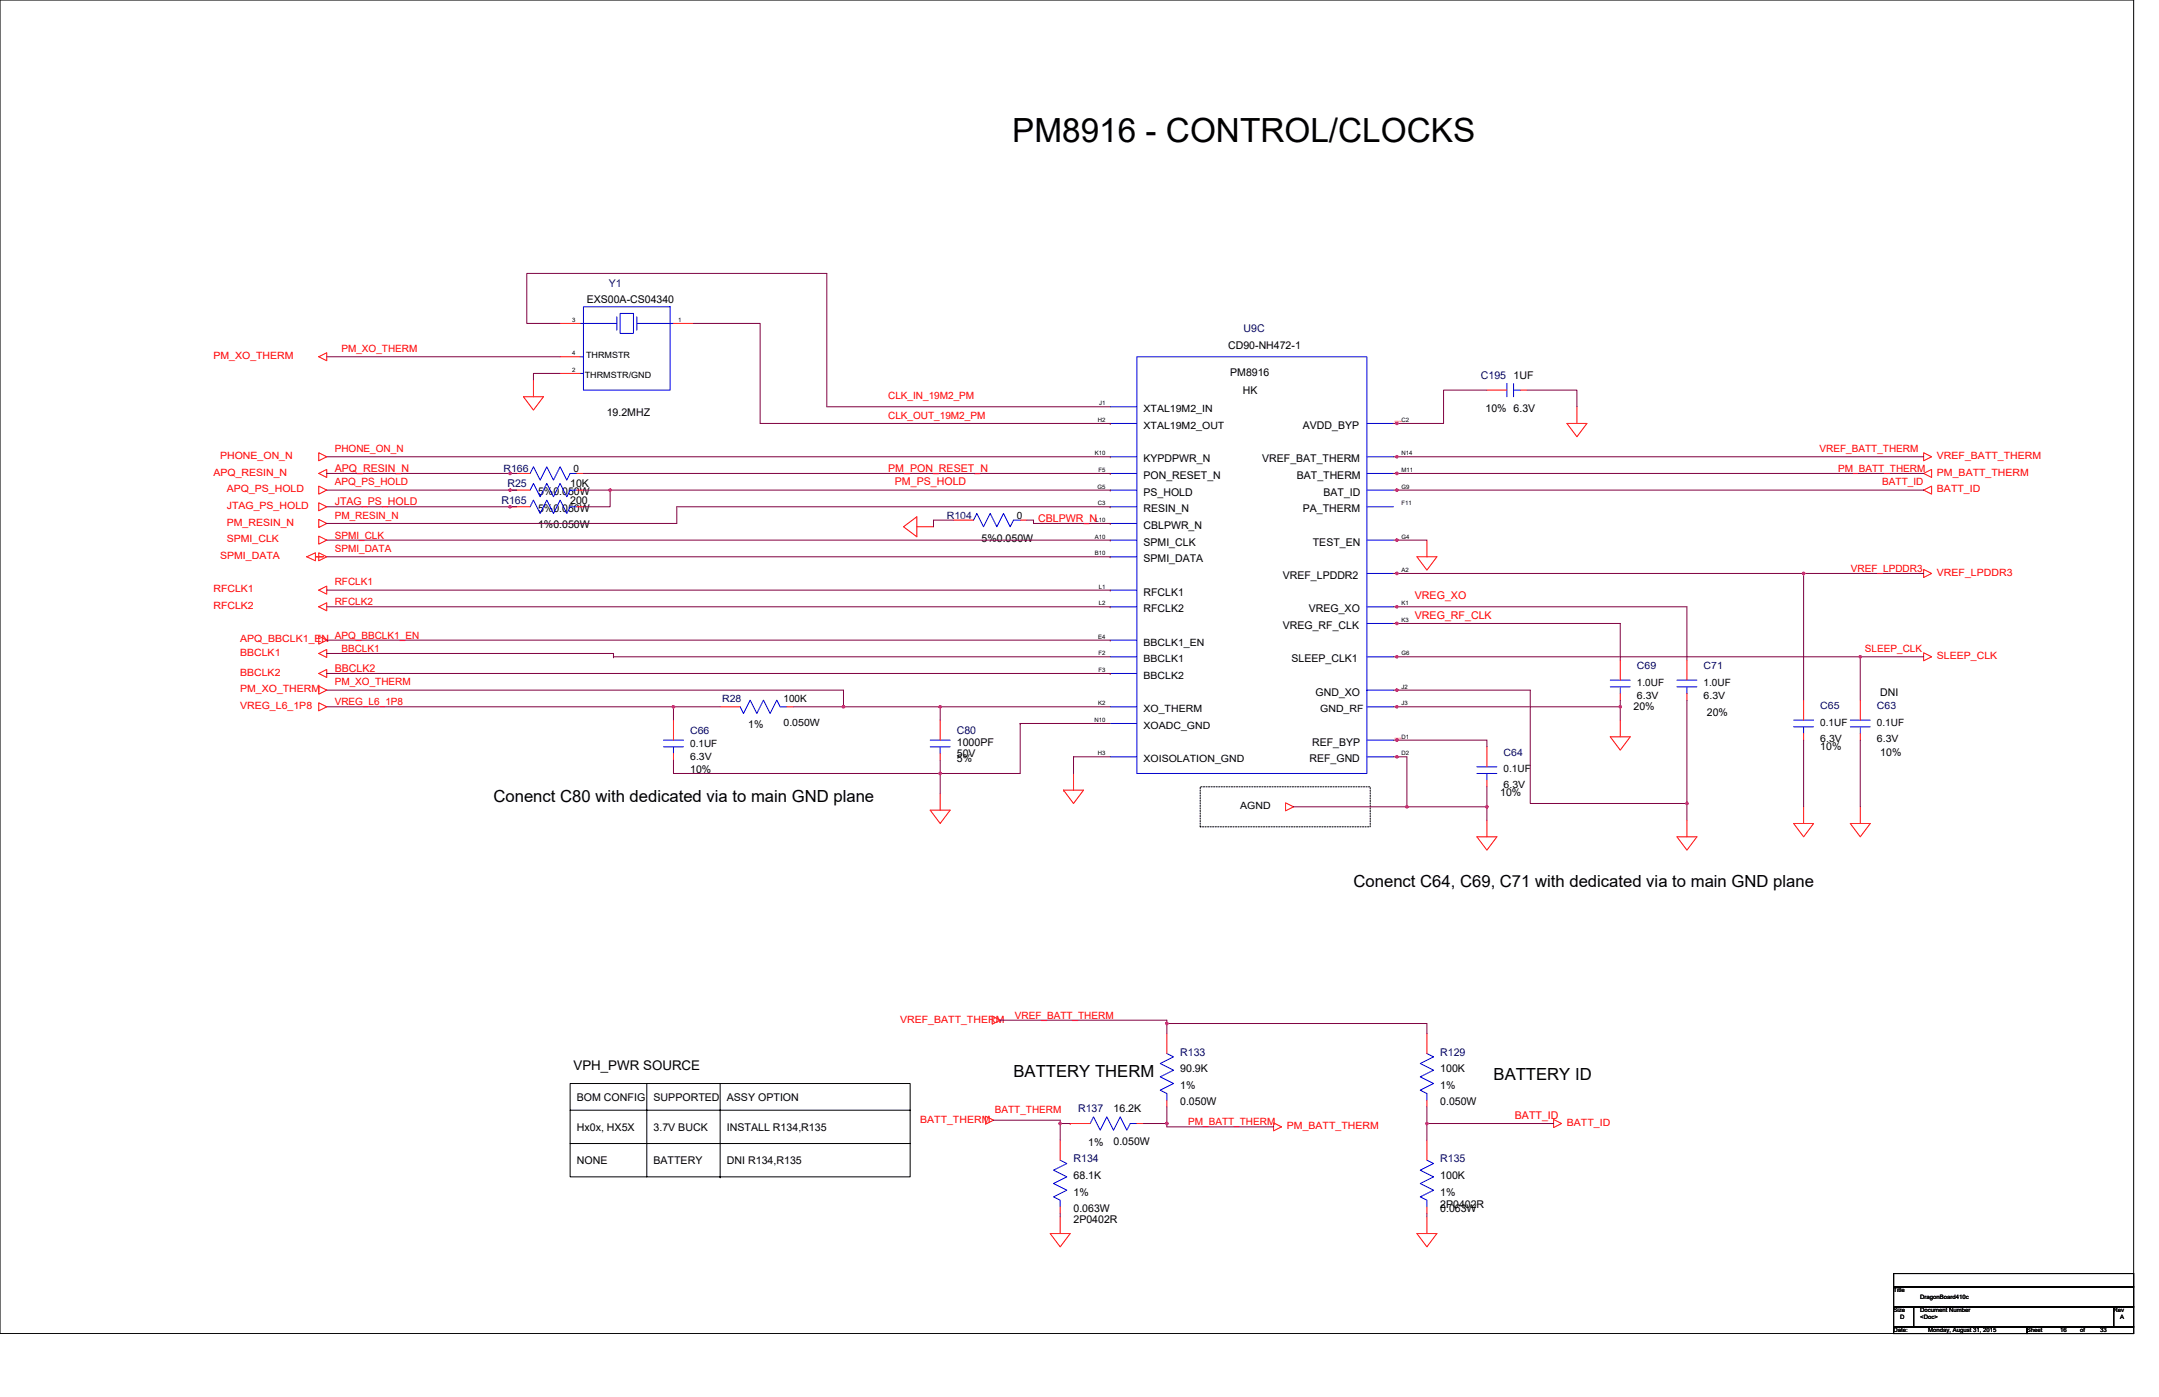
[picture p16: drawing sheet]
<svg xmlns="http://www.w3.org/2000/svg" width="864mm" height="559mm" viewBox="0 0 864 559" stroke-linecap="round" stroke-linejoin="round" font-family="sans-serif">
<defs><g id="words">
<text font-size="13.3" x="404.9" y="56.9">PM8916 - CONTROL/CLOCKS</text>
<g font-size="6.7">
<text x="197.4" y="320.8">Conenct C80 with dedicated via to main GND plane</text>
<text x="541.4" y="354.6">Conenct C64, C69, C71 with dedicated via to main GND plane</text>
<text x="405.4" y="430.6">BATTERY THERM</text>
<text x="597.4" y="432">BATTERY ID</text>
</g>
<text font-size="5.3" x="229.4" y="428">VPH_PWR SOURCE</text>
<g font-size="4.3" fill="#000080">
<text x="243.5" y="114.8">Y1</text>
<text x="497.4" y="132.9">U9C</text>
<text x="592.4" y="151.6">C195</text>
<text x="203" y="194.8">R25</text>
<text x="200.6" y="201.5">R165</text>
<text x="382.7" y="293.5">C80</text>
<text x="472.1" y="422.3">R133</text>
<text x="576.1" y="422.3">R129</text>
<text x="431.3" y="444.9">R137</text>
<text x="429.4" y="464.9">R134</text>
<text x="576.1" y="464.9">R135</text>
</g>
<g font-size="4.3">
<text x="234.7" y="121.2">EXS00A-CS04340</text>
<text x="491.3" y="139.6">CD90-NH472-1</text>
<text x="492.1" y="150.2">PM8916</text>
<text x="605.4" y="151.6">1UF</text>
<text x="497.1" y="157.5">HK</text>
<text x="242.7" y="166.5">19.2MHZ</text>
<text x="594.2" y="164.9">10% 6.3V</text>
<text x="521.1" y="171.6">AVDD_BYP</text>
<text x="457.4" y="184.9">KYPDPWR_N</text>
<text x="504.9" y="184.9">VREF_BAT_THERM</text>
<text x="457.4" y="191.6">PON_RESET_N</text>
<text x="518.8" y="191.6">BAT_THERM</text>
<text x="215.2" y="198">5%0.050W</text>
<text x="228" y="194.8">10K</text>
<text x="228" y="201.5">200</text>
<text x="457.4" y="198.2">PS_HOLD</text>
<text x="529.4" y="198.2">BAT_ID</text>
<text x="215.2" y="204.7">5%0.050W</text>
<text x="457.4" y="204.9">RESIN_N</text>
<text x="521.1" y="204.9">PA_THERM</text>
<text x="215.2" y="211.3">1%0.050W</text>
<text x="457.4" y="211.6">CBLPWR_N</text>
<text x="392.6" y="216.7">5%0.050W</text>
<text x="457.4" y="218.2">SPMI_CLK</text>
<text x="525.1" y="218.2">TEST_EN</text>
<text x="457.4" y="224.9">SPMI_DATA</text>
<text x="513.1" y="231.6">VREF_LPDDR2</text>
<text x="457.4" y="238.3">RFCLK1</text>
<text x="457.4" y="244.9">RFCLK2</text>
<text x="523.6" y="244.9">VREG_XO</text>
<text x="513.1" y="251.6">VREG_RF_CLK</text>
<text x="516.6" y="264.9">SLEEP_CLK1</text>
<text x="526.2" y="278.3">GND_XO</text>
<text x="752.1" y="278.5">DNI</text>
<text x="653.4" y="283.9">20%</text>
<text x="682.8" y="286.5">20%</text>
<text x="299.3" y="291.3">1%</text>
<text x="382.7" y="298.3">1000PF</text>
<text x="524.9" y="298.3">REF_BYP</text>
<text x="728.1" y="299.9">10%</text>
<text x="382.7" y="304.7">5%</text>
<text x="382.7" y="302.8">50V</text>
<text x="523.8" y="304.7">REF_GND</text>
<text x="752.1" y="302.5">10%</text>
<text x="276.1" y="309.2">10%</text>
<text x="600.1" y="318.5">10%</text>
<text x="472.1" y="428.9">90.9K</text>
<text x="576.1" y="428.9">100K</text>
<text x="472.1" y="435.6">1%</text>
<text x="576.1" y="435.6">1%</text>
<text x="230.7" y="440.4">BOM CONFIG</text>
<text x="261.4" y="440.4">SUPPORTED</text>
<text x="290.7" y="440.4">ASSY OPTION</text>
<text x="472.1" y="442">0.050W</text>
<text x="576.1" y="442">0.050W</text>
<text x="445.4" y="444.9">16.2K</text>
<text x="230.7" y="452.4">Hx0x, HX5X</text>
<text x="261.4" y="452.4">3.7V BUCK</text>
<text x="290.7" y="452.4">INSTALL R134,R135</text>
<text x="435.3" y="458.3">1%</text>
<text x="445.4" y="458">0.050W</text>
<text x="230.7" y="465.8">NONE</text>
<text x="261.4" y="465.8">BATTERY</text>
<text x="290.7" y="465.8">DNI R134,R135</text>
<text x="429.4" y="471.6">68.1K</text>
<text x="576.1" y="471.6">100K</text>
<text x="429.4" y="478.3">1%</text>
<text x="576.1" y="478.3">1%</text>
<text x="429.4" y="484.7">0.063W</text>
<text x="576.1" y="484.7">0.063W</text>
<text x="576.1" y="483.1">2P0402R</text>
<text x="429.4" y="489.2">2P0402R</text>
</g>
<g font-size="4.3" fill="#f00">
<text x="133.9" y="188.7">APQ_RESIN_N</text>
<text x="355.3" y="188.7">PM_PON_RESET_N</text>
<text x="357.9" y="194.1">PM_PS_HOLD</text>
<text x="133.9" y="202.1">JTAG_PS_HOLD</text>
<text x="415.3" y="208.7">CBLPWR_N</text>
<text x="566" y="239.4">VREG_XO</text>
<text x="566" y="247.4">VREG_RF_CLK</text>
<text x="133.9" y="268.9">BBCLK2</text>
<text x="606" y="447.4">BATT_ID</text>
</g>
<g font-size="4" fill="#f00">
<text x="85.4" y="143.6">PM_XO_THERM</text>
<text x="136.6" y="140.7">PM_XO_THERM</text>
<text x="355.3" y="159.4">CLK_IN_19M2_PM</text>
<text x="355.3" y="167.4">CLK_OUT_19M2_PM</text>
<text x="88" y="183.6">PHONE_ON_N</text>
<text x="133.9" y="180.7">PHONE_ON_N</text>
<text x="727.8" y="180.7">VREF_BATT_THERM</text>
<text x="774.8" y="183.6">VREF_BATT_THERM</text>
<text x="85.4" y="190.3">APQ_RESIN_N</text>
<text x="735.3" y="188.7">PM_BATT_THERM</text>
<text x="774.8" y="190.3">PM_BATT_THERM</text>
<text x="90.7" y="197">APQ_PS_HOLD</text>
<text x="133.9" y="194.1">APQ_PS_HOLD</text>
<text x="752.9" y="194.1">BATT_ID</text>
<text x="774.8" y="197">BATT_ID</text>
<text x="90.7" y="203.6">JTAG_PS_HOLD</text>
<text x="133.9" y="207.4">PM_RESIN_N</text>
<text x="90.7" y="210.3">PM_RESIN_N</text>
<text x="133.9" y="215.4">SPMI_CLK</text>
<text x="90.7" y="217">SPMI_CLK</text>
<text x="133.9" y="220.7">SPMI_DATA</text>
<text x="88" y="223.6">SPMI_DATA</text>
<text x="740.4" y="228.7">VREF_LPDDR3</text>
<text x="774.8" y="230.3">VREF_LPDDR3</text>
<text x="85.4" y="237">RFCLK1</text>
<text x="133.9" y="234.2">RFCLK1</text>
<text x="85.4" y="243.6">RFCLK2</text>
<text x="133.9" y="242.2">RFCLK2</text>
<text x="96" y="257">APQ_BBCLK1_EN</text>
<text x="133.9" y="255.4">APQ_BBCLK1_EN</text>
<text x="96" y="262.3">BBCLK1</text>
<text x="136.6" y="260.9">BBCLK1</text>
<text x="746" y="260.8">SLEEP_CLK</text>
<text x="774.8" y="263.7">SLEEP_CLK</text>
<text x="96" y="270.3">BBCLK2</text>
<text x="133.9" y="274.1">PM_XO_THERM</text>
<text x="96" y="277">PM_XO_THERM</text>
<text x="96" y="283.7">VREG_L6_1P8</text>
<text x="133.9" y="282.1">VREG_L6_1P8</text>
<text x="405.9" y="407.4">VREF_BATT_THERM</text>
<text x="360.1" y="409">VREF_BATT_THERM</text>
<text x="368.1" y="449">BATT_THERM</text>
<text x="397.9" y="445.3">BATT_THERM</text>
<text x="475.3" y="450.1">PM_BATT_THERM</text>
<text x="514.8" y="451.7">PM_BATT_THERM</text>
<text x="626.8" y="450.3">BATT_ID</text>
</g>
<g font-size="4">
<text x="457.4" y="165">XTAL19M2_IN</text>
<text x="457.4" y="171.6">XTAL19M2_OUT</text>
<text x="229.4" y="189">0</text>
<text x="406.7" y="207.6">0</text>
<text x="457.4" y="258.3">BBCLK1_EN</text>
<text x="457.4" y="265">BBCLK1</text>
<text x="457.4" y="271.7">BBCLK2</text>
<text x="654.8" y="274.3">1.0UF</text>
<text x="681.4" y="274.3">1.0UF</text>
<text x="313.4" y="281">100K</text>
<text x="654.8" y="279.7">6.3V</text>
<text x="681.4" y="279.7">6.3V</text>
<text x="457.4" y="285">XO_THERM</text>
<text x="528.1" y="285">GND_RF</text>
<text x="313.4" y="290.3">0.050W</text>
<text x="457.4" y="291.7">XOADC_GND</text>
<text x="728.1" y="290.3">0.1UF</text>
<text x="750.8" y="290.3">0.1UF</text>
<text x="276.1" y="298.9">0.1UF</text>
<text x="728.1" y="297">6.3V</text>
<text x="750.8" y="297">6.3V</text>
<text x="276.1" y="304.2">6.3V</text>
<text x="457.4" y="304.7">XOISOLATION_GND</text>
<text x="601.4" y="309">0.1UF</text>
<text x="601.4" y="315.1">6.3V</text>
<text x="496.1" y="323.7">AGND</text>
</g>
<g font-size="4" fill="#000080">
<text x="201.4" y="189">R166</text>
<text x="378.7" y="207.6">R104</text>
<text x="654.8" y="267.7">C69</text>
<text x="681.4" y="267.7">C71</text>
<text x="288.9" y="281">R28</text>
<text x="728.1" y="283.7">C65</text>
<text x="750.8" y="283.7">C63</text>
<text x="276.1" y="293.5">C66</text>
<text x="601.4" y="302.3">C64</text>
</g>
<g font-size="3.5">
<text x="234.4" y="143.1">THRMSTR</text>
<text x="233.9" y="151.1">THRMSTR/GND</text>
</g>
<g font-size="2.4">
<text x="228.9" y="128.8">3</text>
<text x="271.3" y="128.8">1</text>
<text x="228.9" y="142.2">4</text>
<text x="228.9" y="148.8">2</text>
<text x="439.7" y="162.2">J1</text>
<text x="439.1" y="168.8">H2</text>
<text x="560.6" y="168.8">C2</text>
<text x="438" y="182.2">K10</text>
<text x="560.6" y="182.2">N14</text>
<text x="439.4" y="188.8">F5</text>
<text x="560.6" y="188.8">M11</text>
<text x="439" y="195.5">G5</text>
<text x="560.6" y="195.5">G9</text>
<text x="439.1" y="202.2">C3</text>
<text x="560.6" y="202.2">F11</text>
<text x="438.2" y="208.8">L10</text>
<text x="438" y="215.5">A10</text>
<text x="560.6" y="215.5">G4</text>
<text x="438" y="222.2">B10</text>
<text x="560.6" y="228.8">A2</text>
<text x="439.5" y="235.5">L1</text>
<text x="439.5" y="242.2">L2</text>
<text x="560.6" y="242.2">K1</text>
<text x="560.6" y="248.8">K3</text>
<text x="439.3" y="255.5">E4</text>
<text x="439.4" y="262.2">F2</text>
<text x="560.6" y="262.2">G6</text>
<text x="439.4" y="268.8">F3</text>
<text x="560.6" y="275.5">J2</text>
<text x="439.3" y="282.2">K2</text>
<text x="560.6" y="282.2">J3</text>
<text x="437.8" y="288.8">N10</text>
<text x="560.6" y="295.5">D1</text>
<text x="439.1" y="302.2">H3</text>
<text x="560.6" y="302.2">D2</text>
<text x="757.4" y="516.9">Title</text>
<text x="768.1" y="519.6">DragonBoard410c</text>
<text x="757.4" y="524.9">Size</text>
<text x="760.1" y="527.6">D</text>
<text x="768.1" y="524.9">Document Number</text>
<text x="768.1" y="527.6">&lt;Doc&gt;</text>
<text x="845.5" y="524.9">Rev</text>
<text x="848.1" y="527.6">A</text>
<text x="757.4" y="532.9">Date:</text>
<text x="771.3" y="532.9">Monday, August 31, 2015</text>
<text x="810.8" y="532.9">Sheet</text>
<text x="824.1" y="532.9">16</text>
<text x="832.1" y="532.9">of</text>
<text x="840.1" y="532.9">33</text>
</g>
<g font-size=".7" fill="#f00">
<text x="558" y="168.8">$16N348</text>
<text x="558" y="295.5">$16N337</text>
</g>
<text font-size=".7" fill="#fff" x="384.6" y="207.5">AGND</text>
</g></defs>
<g fill="none" stroke="#000" stroke-width=".4">
<path d="M0 0h853.5v533.4h-853.5zM228 433.4h136.1v37.3h-136.1zM258.7 433.4v37.3M288.1 433.4v37.3M228 457.4h136.1M228 444.1h136.1M288.1 470.7h.1M757.4 509.4h96.1v5.4h-96.1zM757.4 514.8h96.1v8h-96.1zM757.4 522.8h8.1v8h-8.1zM757.4 530.8h53.4v2.6h-53.4zM765.5 522.8h80v8h-80z"/>
<path d="M810.8 530.8h42.7v2.6h-42.7zM845.5 522.8h8v8h-8z"/>
</g>
<path d="M480.1 314.7h68v16h-68z" fill="none" stroke="#000" stroke-width=".4" stroke-dasharray=".5 .5"/>
<g fill="none" stroke="#f00" stroke-width=".4">
<path d="M224 129.4h8.1M269.4 129.4h8M127.5 142.7l3.2-1.6v3.2zM209.4 158.7h8l-4 5.3zM213.4 152v6.7M224 142.7h8.1M224 149.4h8.1M594.8 156h8M608.1 156h2.7M444.1 162.7h.1M444.1 169.4h.1M558.8 169.4h.1"/>
<path d="M626.8 169.4h8l-4 5.3zM630.8 162.7v6.7M127.5 194.4l3.2 1.6-3.2 1.7zM127.5 181.1l3.2 1.6-3.2 1.6zM127.5 189.4l3.2-1.6v3.2zM204 189.4h8M204 196h8M230.7 189.4h2.7M230.7 196h2.7M444.1 182.7h.1M444.1 189.4h.1M444.1 196h.1"/>
<path d="M558.8 196h.1M558.8 189.4h.1M558.8 182.7h.1M769.5 181.1l3.1 1.6-3.1 1.6zM769.5 189.4l3.1-1.6v3.2zM769.5 196l3.1-1.6v3.3zM127.5 214.4l3.2 1.6-3.2 1.7zM127.5 201.1l3.2 1.6-3.2 1.6zM127.5 207.8l3.2 1.6-3.2 1.6zM204 202.7h8M230.7 202.7h2.7M361.4 210.7l5.3-4v8z"/>
<path d="M366.7 210.7h6.7M381.4 208h8M408.1 208h2.6M444.1 209.4h.1M444.1 202.7h.1M444.1 216h.1M558.8 202.7h.1M558.8 216h.1M570.8 216v6.7M122.7 222.7l3.5-1.6v3.2zM126.2 222.7h3.2M127.5 221.1l3.2 1.6-3.2 1.6z"/>
<path d="M127.5 236.1l3.2-1.7v3.3zM444.1 236.1h.1M444.1 222.7h.1M558.8 229.4h.1M566.8 222.7h8l-4 5.3zM769.5 227.8l3.1 1.6-3.1 1.6zM127.5 254.4l3.2 1.7-3.2 1.6zM127.5 242.7l3.2-1.6v3.2zM444.1 256.1h.1M444.1 242.7h.1M558.8 249.4h.1M558.8 242.7h.1"/>
<path d="M127.5 269.4l3.2-1.6v3.2zM127.5 274.4l3.2 1.7-3.2 1.6zM127.5 261.4l3.2-1.6v3.2zM444.1 262.7h.1M444.1 269.4h.1M558.8 276.1h.1M558.8 262.7h.1M648.1 277.4v2.7M648.1 264.1v8M674.8 277.4v2.7M674.8 264.1v8M769.5 261.1l3.1 1.6-3.1 1.6z"/>
<path d="M127.5 281.1l3.2 1.6-3.2 1.6zM269.4 288.1v8M288.1 282.7h8M314.7 282.7h2.7M376.1 288.1v8M444.1 289.4h.1M444.1 282.7h.1M558.8 282.7h.1M558.8 296.1h.1M594.8 298.7v8M644.1 294.7h8l-4 5.4zM648.1 288.1v6.6"/>
<path d="M721.4 293.4v2.7M721.4 280.1v8M744.1 293.4v2.7M744.1 280.1v8M269.4 301.4v2.7M376.1 317.4v6.7M376.1 301.4v2.7M425.4 316.1h.1M425.4 316.1h8l-4 5.3zM429.4 309.4v6.7M444.1 302.7h.1M558.8 302.7h.1"/>
<path d="M594.8 312.1v2.6M372.1 324.1h8l-4 5.3zM514.2 321.1l3.2 1.6-3.2 1.6zM590.8 334.7h8l-4 5.4zM594.8 328.1v6.6M670.8 334.7h8l-4 5.4zM674.8 328.1v6.6M717.4 329.4h8l-4 5.3zM721.4 322.7v6.7M740.1 329.4h8l-4 5.3zM744.1 322.7v6.7M396.9 406.5l3.2 1.6-3.2 1.6z"/>
<path d="M466.7 413.4v8M570.8 413.4v8M394.2 446.5l3.2 1.6-3.2 1.6zM424.1 456.1v8M428.1 449.4h.1M428.1 449.4h8M454.7 449.4h2.7M466.7 440.1v2.6M509.4 449.1l3.2 1.6-3.2 1.7zM570.8 440.1v2.6M570.8 456.1v8M621.4 447.8l3.2 1.6-3.2 1.6z"/>
<path d="M420.1 493.4h8l-4 5.4zM424.1 482.7v2.7M424.1 486.7v6.7M566.8 493.4h8l-4 5.4zM570.8 486.7v6.7M570.8 482.7v2.7"/>
</g>
<g fill="none" stroke="#00f" stroke-width=".4">
<path d="M232.1 129.4h14.6M233.4 122.7h34.7v33.3h-34.7zM246.7 126.7v5.3M248.1 125.4h5.3v8h-5.3zM254.7 129.4h14.7M254.7 126.7v5.3M232.1 142.7h1.3M232.1 149.4h1.3M454.7 142.7h92.1v166.7h-92.1zM602.8 153.4v5.3M602.8 156h.1M605.4 153.4v5.3"/>
<path d="M605.4 156h2.7M608.1 156h.1M444.1 169.4h10.6M444.1 162.7h10.6M546.8 169.4h10.6M212 189.4h.1M212 189.4l1.4-2.7 2.6 5.3 2.7-5.3 2.7 5.3 2.6-5.3 2.7 5.3 1.3-2.6h2.7M212 196h.1M212 196l1.4-2.6 2.6 5.3 2.7-5.3 2.7 5.3 2.6-5.3 2.7 5.3 1.3-2.7h2.7M230.7 189.4h.1M230.7 196h.1M444.1 196h10.6"/>
<path d="M444.1 189.4h10.6M444.1 182.7h10.6M546.8 189.4h10.6M546.8 196h10.6M546.8 182.7h10.6M212 202.7h.1M212 202.7l1.4-2.7 2.6 5.4 2.7-5.4 2.7 5.4 2.6-5.4 2.7 5.4 1.3-2.7h2.7M230.7 202.7h.1M389.4 208h.1M389.4 208l1.3-2.6 2.7 5.3 2.7-5.3 2.6 5.3 2.7-5.3 2.7 5.3 1.3-2.7h2.7M408.1 208h.1M444.1 209.4h10.6"/>
<path d="M444.1 202.7h10.6M444.1 216h10.6M546.8 202.7h10.6M546.8 216h10.6M444.1 236.1h10.6M444.1 222.7h10.6M546.8 229.4h10.6M444.1 242.7h10.6M444.1 256.1h10.6M546.8 249.4h10.6M546.8 242.7h10.6M444.1 269.4h10.6"/>
<path d="M444.1 262.7h10.6M546.8 262.7h10.6M546.8 276.1h10.6M644.1 272.1h8M644.1 274.7h8M648.1 272.1h.1M648.1 277.4h.1M648.1 274.7v2.7M670.8 272.1h8M670.8 274.7h8M674.8 272.1h.1M674.8 277.4h.1"/>
<path d="M674.8 274.7v2.7M265.4 296.1h8M265.4 298.7h8M269.4 296.1h.1M269.4 298.7v2.7M296.1 282.7h.1M296.1 282.7l1.3 2.7 2.7-5.3 2.6 5.3 2.7-5.3 2.7 5.3 2.6-5.3 1.4 2.6h2.6M314.7 282.7h.1M372.1 296.1h8M372.1 298.7h8M376.1 296.1h.1M376.1 298.7v2.7"/>
<path d="M444.1 282.7h10.6M444.1 289.4h10.6M546.8 296.1h10.6M546.8 282.7h10.6M717.4 288.1h8M717.4 290.7h8M721.4 288.1h.1M721.4 293.4h.1M721.4 290.7v2.7M740.1 288.1h8M740.1 290.7h8M744.1 288.1h.1"/>
<path d="M744.1 293.4h.1M744.1 290.7v2.7M269.4 301.4h.1M376.1 301.4h.1M444.1 302.7h10.6M546.8 302.7h10.6M590.8 306.7h8M590.8 309.4h8M594.8 306.7h.1M594.8 312.1h.1M594.8 309.4v2.7M466.7 421.4h.1"/>
<path d="M466.7 421.4l2.7 1.3-5.3 2.7 5.3 2.7-5.3 2.6 5.3 2.7-5.3 2.7 2.6 1.3v2.7M570.8 421.4h.1M570.8 421.4l2.6 1.3-5.3 2.7 5.3 2.7-5.3 2.6 5.3 2.7-5.3 2.7 2.7 1.3v2.7M436.1 449.4h.1M436.1 449.4l1.3-2.7 2.7 5.4 2.6-5.4 2.7 5.4 2.7-5.4 2.6 5.4 1.4-2.7h2.6M454.7 449.4h.1M466.7 440.1h.1M570.8 440.1h.1M424.1 464.1h.1M424.1 464.1l2.6 1.3-5.3 2.7 5.3 2.6-5.3 2.7 5.3 2.7-5.3 2.6 2.7 1.4v2.6M570.8 464.1h.1M570.8 464.1l2.6 1.3-5.3 2.7 5.3 2.6-5.3 2.7 5.3 2.7-5.3 2.6 2.7 1.4v2.6"/>
<path d="M424.1 482.7h.1M570.8 482.7h.1"/>
</g>
<g fill="none" stroke="#800040" stroke-width=".4">
<path d="M224 129.4h-13.3v-20h120v53.3h113.4M277.4 129.4h26.7v40h140M130.7 142.7h93.3M224 149.4h-10.6v2.6M594.8 156h-17.4v13.4h-20M610.8 156h20v6.7M444.1 169.4h.1M130.7 189.4h76M130.7 196h76M130.7 182.7h313.4M233.4 196h10.7M233.4 189.4h210.7"/>
<path d="M244.1 196h200M244.1 196v6.7h-10.7M444.1 189.4h.1M444.1 196h.1M444.1 182.7h.1M557.4 182.7h212.1M557.4 189.4h212.1M769.5 196h-212.1M130.7 202.7h76M130.7 216h313.4M381.4 208h-8v2.7M410.7 208h2.7v1.4h30.7"/>
<path d="M444.1 202.7h-173.4v6.7h-140M444.1 202.7h.1M444.1 216h.1M444.1 209.4h.1M557.4 216h13.4M130.7 236.1h313.4M130.7 222.7h313.4M444.1 236.1h.1M444.1 222.7h.1M557.4 229.4h164M721.4 229.4v50.7M721.4 229.4h48.1"/>
<path d="M130.7 242.7h313.4M130.7 256.1h313.4M444.1 242.7h.1M444.1 256.1h.1M557.4 249.4h90.7v14.7M557.4 242.7h117.4v21.4M130.7 276.1h206.7v6.6h38.7M130.7 269.4h313.4M130.7 261.4h114.7v1.3M245.4 262.7h.1M245.4 262.7h198.7M444.1 269.4h.1"/>
<path d="M557.4 262.7h186.7M557.4 276.1h54.7v45.3h62.7M744.1 262.7v17.4M744.1 262.7h25.4M130.7 282.7h138.7M269.4 282.7h18.7M269.4 282.7v5.4M317.4 282.7h20M376.1 282.7v5.4M376.1 282.7h.1M376.1 282.7h68M408.1 289.4v20h-32v8"/>
<path d="M408.1 289.4h.1M408.1 289.4h36M557.4 282.7h90.7M557.4 296.1h37.4v2.6M648.1 280.1v2.6M648.1 282.7v5.4M674.8 280.1v41.3M721.4 296.1v26.6M744.1 296.1v26.6M269.4 304.1v5.3h106.7v-5.3M429.4 302.7v6.7M429.4 302.7h.1"/>
<path d="M429.4 302.7h14.7M557.4 302.7h5.4v20M594.8 314.7v8M517.4 322.7h45.4M562.8 322.7h32M594.8 322.7v5.4M674.8 321.4v6.7M400.1 408.1h66.6v1.3M400.1 408.1h.1M466.7 409.4h104.1v4M466.7 409.4v4M397.4 448.1h26.7v1.3"/>
<path d="M424.1 449.4h4M424.1 449.4v6.7M457.4 449.4h9.3M466.7 442.7v6.7M466.7 449.4v1.3h42.7M570.8 442.7v6.7h50.6M570.8 449.4v6.7M424.1 485.4v1.3M570.8 485.4v1.3"/>
</g>
<g fill="#f0f" stroke="#f0f" stroke-width=".4">
<circle cx="204" cy="189.4" r=".52"/>
<circle cx="244" cy="196" r=".52"/>
<circle cx="204" cy="202.7" r=".52"/>
<circle cx="466.7" cy="409.4" r=".52"/>
<circle cx="570.7" cy="449.4" r=".52"/>
<circle cx="744.1" cy="262.7" r=".52"/>
<circle cx="376.1" cy="282.7" r=".52"/>
<circle cx="337.4" cy="282.7" r=".52"/>
<circle cx="204" cy="196" r=".52"/>
<circle cx="269.4" cy="282.7" r=".52"/>
<circle cx="721.4" cy="229.4" r=".52"/>
<circle cx="674.8" cy="321.4" r=".52"/>
<circle cx="562.7" cy="322.7" r=".52"/>
<circle cx="594.7" cy="322.7" r=".52"/>
<circle cx="558.7" cy="302.7" r=".52"/>
<circle cx="558.7" cy="282.7" r=".52"/>
<circle cx="648.1" cy="282.7" r=".52"/>
<circle cx="558.7" cy="182.7" r=".52"/>
<circle cx="558.7" cy="189.4" r=".52"/>
<circle cx="558.7" cy="196" r=".52"/>
<circle cx="558.7" cy="296" r=".52"/>
<circle cx="558.7" cy="169.4" r=".52"/>
<circle cx="558.7" cy="262.7" r=".52"/>
<circle cx="558.7" cy="242.7" r=".52"/>
<circle cx="558.7" cy="249.4" r=".52"/>
<circle cx="558.7" cy="229.4" r=".52"/>
<circle cx="558.7" cy="276" r=".52"/>
<circle cx="558.7" cy="216" r=".52"/>
<circle cx="466.7" cy="449.4" r=".52"/>
<circle cx="424.1" cy="449.4" r=".52"/>
<circle cx="376.1" cy="309.4" r=".52"/>
</g>
<use href="#words"/>
</svg>
